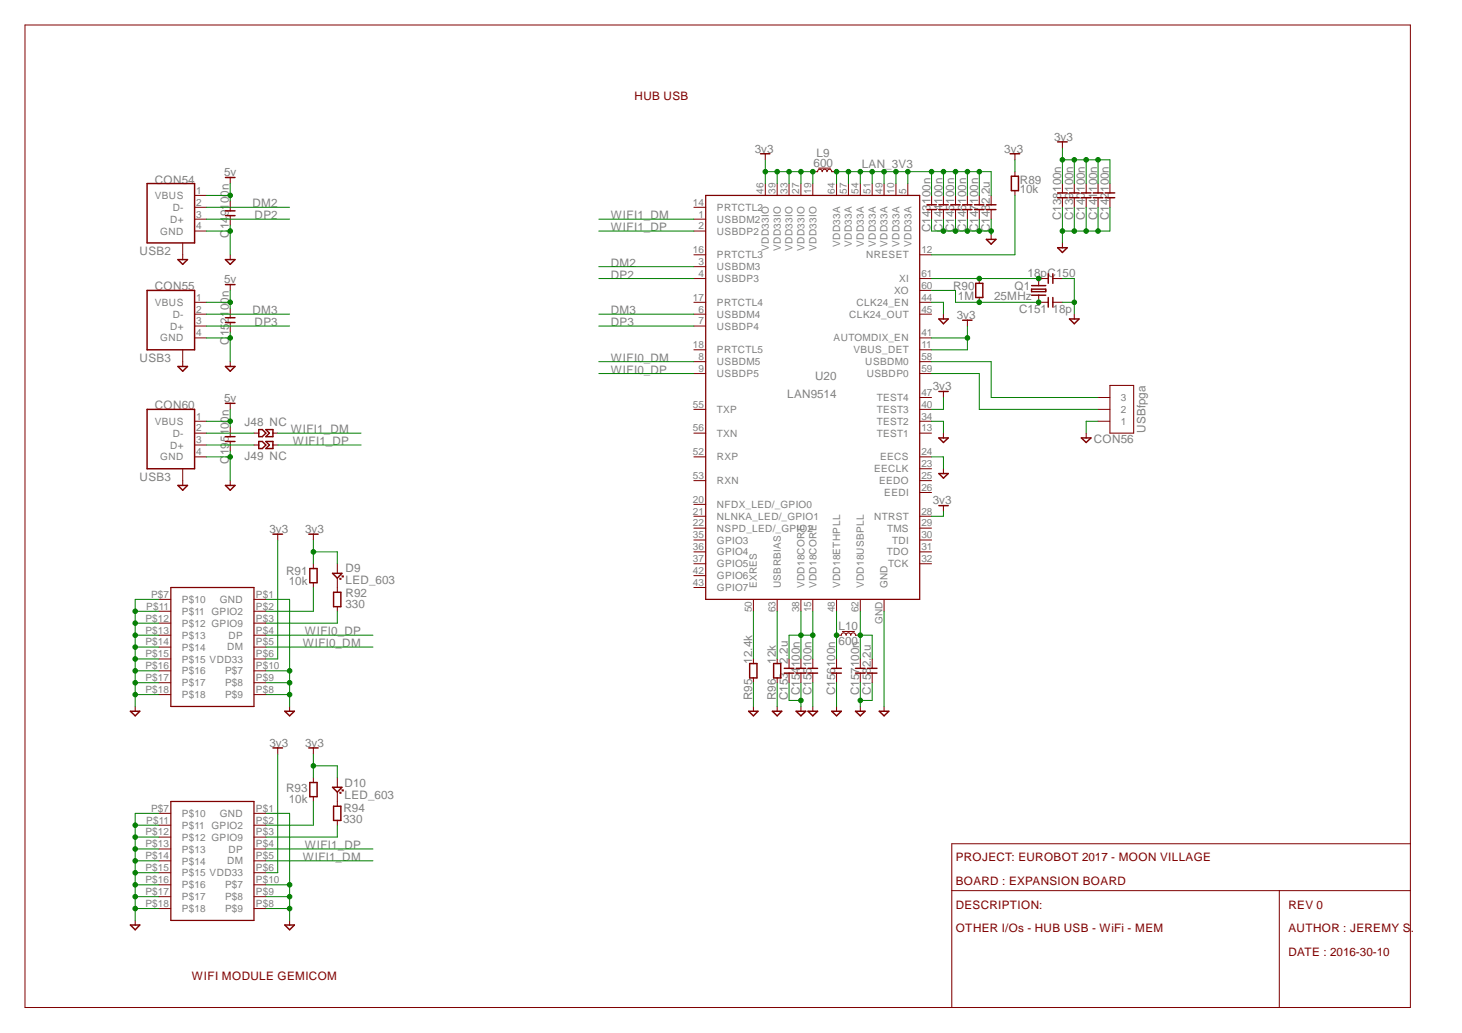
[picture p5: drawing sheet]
<svg xmlns="http://www.w3.org/2000/svg" width="297mm" height="210mm" viewBox="0 0 297 210" stroke-linecap="round" stroke-linejoin="round" font-family="sans-serif">
<defs><g id="words">
<g font-size="2.4" fill="#800000">
<text x="128.9" y="20.4">HUB USB</text>
<text x="194.2" y="179.8">BOARD : EXPANSION BOARD</text>
<text x="194.2" y="174.9">PROJECT: EUROBOT 2017 - MOON VILLAGE</text>
<text x="194.2" y="184.6">DESCRIPTION:</text>
<text x="261.8" y="184.6">REV 0</text>
<text x="194.2" y="189.4">OTHER I/Os - HUB USB - WiFi - MEM</text>
<text x="261.8" y="189.4">AUTHOR : JEREMY S.</text>
<text x="261.8" y="194.3">DATE : 2016-30-10</text>
<text x="39" y="199.1">WIFI MODULE GEMICOM</text>
</g>
<g font-size="2.4" fill="#808080">
<text x="214.2" y="28.6">3v3</text>
<text x="45.5" y="35.8">5v</text>
<text x="153.3" y="31">3v3</text>
<text x="165.3" y="33.9">600</text>
<text x="165.9" y="32">L9</text>
<text x="175.1" y="34.2">LAN_3V3</text>
<text x="204" y="31">3v3</text>
<text x="31.5" y="37.3">CON54</text>
<text x="207.2" y="39.2">10k</text>
<text x="207.2" y="37.3">R89</text>
<text x="51.3" y="42.1">DM2</text>
<text x="51.7" y="44.5">DP2</text>
<text x="124.1" y="46.9">WIFI1_DP</text>
<text x="124.1" y="44.5">WIFI1_DM</text>
<text x="189.1" y="47.2" transform="rotate(-90 189.1 47.2)">C143100n</text>
<text x="191.5" y="47.2" transform="rotate(-90 191.5 47.2)">C144100n</text>
<text x="193.9" y="47.2" transform="rotate(-90 193.9 47.2)">C145100n</text>
<text x="196.3" y="47.2" transform="rotate(-90 196.3 47.2)">C146100n</text>
<text x="198.7" y="47.2" transform="rotate(-90 198.7 47.2)">C147100n</text>
<text x="201.1" y="47.2" transform="rotate(-90 201.1 47.2)">C1482.2u</text>
<text x="215.6" y="44.7" transform="rotate(-90 215.6 44.7)">C138100n</text>
<text x="218" y="44.7" transform="rotate(-90 218 44.7)">C139100n</text>
<text x="220.4" y="44.7" transform="rotate(-90 220.4 44.7)">C140100n</text>
<text x="222.9" y="44.7" transform="rotate(-90 222.9 44.7)">C141100n</text>
<text x="225.3" y="44.7" transform="rotate(-90 225.3 44.7)">C142100n</text>
<text x="28.4" y="51.8">USB2</text>
<text x="46.5" y="48.3" transform="rotate(-90 46.5 48.3)">C149100n</text>
<text x="31.5" y="59">CON55</text>
<text x="45.5" y="57.6">5v</text>
<text x="124.1" y="54.2">DM2</text>
<text x="124.1" y="56.6">DP2</text>
<text x="193.6" y="59">R90</text>
<text x="206.1" y="59">Q1</text>
<text x="208.8" y="56.3">18pC150</text>
<text x="51.3" y="63.8">DM3</text>
<text x="124.1" y="63.8">DM3</text>
<text x="194.4" y="64.8">3v3</text>
<text x="194.6" y="61">1M</text>
<text x="202" y="61">25MHz</text>
<text x="207" y="63.6">C151</text>
<text x="213.9" y="63.6">18p</text>
<text x="46.5" y="70.1" transform="rotate(-90 46.5 70.1)">C152100n</text>
<text x="51.7" y="66.3">DP3</text>
<text x="124.1" y="66.3">DP3</text>
<text x="28.4" y="73.5">USB3</text>
<text x="124.1" y="73.5">WIFI0_DM</text>
<text x="124.1" y="75.9">WIFI0_DP</text>
<text x="165.6" y="77.1">U20</text>
<text x="31.5" y="83.2">CON60</text>
<text x="45.5" y="81.7">5v</text>
<text x="159.9" y="80.8">LAN9514</text>
<text x="189.5" y="79.3">3v3</text>
<text x="49.7" y="86.5">J48 NC</text>
<text x="59.1" y="88">WIFI1_DM</text>
<text x="222.2" y="89.9">CON56</text>
<text x="232.7" y="88" transform="rotate(-90 232.7 88)">USBfpga</text>
<text x="46.5" y="94.2" transform="rotate(-90 46.5 94.2)">C195100n</text>
<text x="49.7" y="93.6">J49 NC</text>
<text x="59.5" y="90.4">WIFI1_DP</text>
<text x="28.4" y="97.7">USB3</text>
<text x="189.5" y="102.5">3v3</text>
<text x="54.7" y="108.3">3v3</text>
<text x="62" y="108.3">3v3</text>
<text x="58.1" y="116.8">R91</text>
<text x="58.7" y="118.9">10k</text>
<text x="70.2" y="116.2">D9</text>
<text x="70.2" y="118.7">LED_603</text>
<text x="70.2" y="123.5">330</text>
<text x="70.2" y="121.3">R92</text>
<text x="61.5" y="131.5">WIFI0_DM</text>
<text x="61.9" y="129.1">WIFI0_DP</text>
<text x="170.3" y="128.1">L10</text>
<text x="170.4" y="131">600</text>
<text x="152.8" y="134.8" transform="rotate(-90 152.8 134.8)">12.4k</text>
<text x="157.6" y="134.8" transform="rotate(-90 157.6 134.8)">12k</text>
<text x="160.1" y="134.8" transform="rotate(-90 160.1 134.8)">2.2u</text>
<text x="152.8" y="142.3" transform="rotate(-90 152.8 142.3)">R95</text>
<text x="157.6" y="142.3" transform="rotate(-90 157.6 142.3)">R96</text>
<text x="160.1" y="142.3" transform="rotate(-90 160.1 142.3)">C153</text>
<text x="162.5" y="141.3" transform="rotate(-90 162.5 141.3)">C154100n</text>
<text x="164.9" y="141.3" transform="rotate(-90 164.9 141.3)">C155100n</text>
<text x="169.7" y="141.3" transform="rotate(-90 169.7 141.3)">C156100n</text>
<text x="174.5" y="141.3" transform="rotate(-90 174.5 141.3)">C157100n</text>
<text x="177" y="141.3" transform="rotate(-90 177 141.3)">C1582.2u</text>
<text x="54.7" y="151.8">3v3</text>
<text x="62" y="151.8">3v3</text>
<text x="58.1" y="161">R93</text>
<text x="70" y="160">D10</text>
<text x="58.7" y="163.1">10k</text>
<text x="69.7" y="167.2">330</text>
<text x="69.8" y="165.1">R94</text>
<text x="70" y="162.4">LED_603</text>
<text x="61.9" y="172.5">WIFI1_DP</text>
<text x="61.5" y="174.9">WIFI1_DM</text>
</g>
<g font-size="2" fill="#808080">
<text x="31.5" y="40.4">VBUS</text>
<text x="39.9" y="39.4">1</text>
<text x="39.9" y="41.8">2</text>
<text x="140.8" y="41.8">14</text>
<text x="155.1" y="39.4" transform="rotate(-90 155.1 39.4)">46</text>
<text x="157.6" y="39.4" transform="rotate(-90 157.6 39.4)">39</text>
<text x="160" y="39.4" transform="rotate(-90 160 39.4)">33</text>
<text x="162.4" y="39.4" transform="rotate(-90 162.4 39.4)">27</text>
<text x="164.8" y="39.4" transform="rotate(-90 164.8 39.4)">19</text>
<text x="169.6" y="39.4" transform="rotate(-90 169.6 39.4)">64</text>
<text x="172" y="39.4" transform="rotate(-90 172 39.4)">57</text>
<text x="174.5" y="39.4" transform="rotate(-90 174.5 39.4)">54</text>
<text x="176.9" y="39.4" transform="rotate(-90 176.9 39.4)">51</text>
<text x="179.3" y="39.4" transform="rotate(-90 179.3 39.4)">49</text>
<text x="181.7" y="39.4" transform="rotate(-90 181.7 39.4)">10</text>
<text x="184.1" y="39.4" transform="rotate(-90 184.1 39.4)">5</text>
<text x="32.6" y="47.7">GND</text>
<text x="34.6" y="45.3">D+</text>
<text x="35.1" y="42.8">D-</text>
<text x="39.9" y="44.2">3</text>
<text x="39.9" y="46.6">4</text>
<text x="141.9" y="44.2">1</text>
<text x="141.9" y="46.6">2</text>
<text x="145.7" y="42.8">PRTCTL2</text>
<text x="145.7" y="45.3">USBDM2</text>
<text x="145.7" y="47.7">USBDP2</text>
<text x="140.8" y="51.4">16</text>
<text x="141.9" y="53.8">3</text>
<text x="145.7" y="52.5">PRTCTL3</text>
<text x="156.2" y="51" transform="rotate(-90 156.2 51)">VDD33IO</text>
<text x="158.6" y="51" transform="rotate(-90 158.6 51)">VDD33IO</text>
<text x="161" y="51" transform="rotate(-90 161 51)">VDD33IO</text>
<text x="163.4" y="51" transform="rotate(-90 163.4 51)">VDD33IO</text>
<text x="165.9" y="51" transform="rotate(-90 165.9 51)">VDD33IO</text>
<text x="170.7" y="50.2" transform="rotate(-90 170.7 50.2)">VDD33A</text>
<text x="173.1" y="50.2" transform="rotate(-90 173.1 50.2)">VDD33A</text>
<text x="175.5" y="50.2" transform="rotate(-90 175.5 50.2)">VDD33A</text>
<text x="176" y="52.5">NRESET</text>
<text x="177.9" y="50.2" transform="rotate(-90 177.9 50.2)">VDD33A</text>
<text x="180.3" y="50.2" transform="rotate(-90 180.3 50.2)">VDD33A</text>
<text x="182.7" y="50.2" transform="rotate(-90 182.7 50.2)">VDD33A</text>
<text x="185.2" y="50.2" transform="rotate(-90 185.2 50.2)">VDD33A</text>
<text x="187.2" y="51.4">12</text>
<text x="141.9" y="56.3">4</text>
<text x="145.7" y="54.9">USBDM3</text>
<text x="145.7" y="57.3">USBDP3</text>
<text x="181.6" y="59.7">XO</text>
<text x="182.7" y="57.3">XI</text>
<text x="187.2" y="58.7">60</text>
<text x="187.2" y="56.3">61</text>
<text x="31.5" y="62.1">VBUS</text>
<text x="35.1" y="64.6">D-</text>
<text x="39.9" y="61.1">1</text>
<text x="39.9" y="63.5">2</text>
<text x="39.9" y="65.9">3</text>
<text x="140.8" y="61.1">17</text>
<text x="141.9" y="63.5">6</text>
<text x="141.9" y="65.9">7</text>
<text x="145.7" y="64.6">USBDM4</text>
<text x="145.7" y="62.1">PRTCTL4</text>
<text x="172.5" y="64.6">CLK24_OUT</text>
<text x="174" y="62.1">CLK24_EN</text>
<text x="187.2" y="61.1">44</text>
<text x="187.2" y="63.5">45</text>
<text x="32.6" y="69.4">GND</text>
<text x="34.6" y="67">D+</text>
<text x="39.9" y="68.3">4</text>
<text x="140.8" y="70.7">18</text>
<text x="145.7" y="67">USBDP4</text>
<text x="145.7" y="71.8">PRTCTL5</text>
<text x="169.4" y="69.4">AUTOMDIX_EN</text>
<text x="173.4" y="71.8">VBUS_DET</text>
<text x="187.2" y="70.7">11</text>
<text x="187.2" y="68.3">41</text>
<text x="141.9" y="73.2">8</text>
<text x="141.9" y="75.6">9</text>
<text x="145.7" y="74.2">USBDM5</text>
<text x="145.7" y="76.6">USBDP5</text>
<text x="175.8" y="74.3">USBDM0</text>
<text x="176.1" y="76.7">USBDP0</text>
<text x="187.2" y="73.2">58</text>
<text x="187.2" y="75.6">59</text>
<text x="140.8" y="82.8">55</text>
<text x="145.7" y="83.9">TXP</text>
<text x="178.1" y="83.9">TEST3</text>
<text x="178.1" y="81.5">TEST4</text>
<text x="187.2" y="82.8">40</text>
<text x="187.2" y="80.4">47</text>
<text x="227.8" y="83.9">2</text>
<text x="227.8" y="81.4">3</text>
<text x="31.5" y="86.3">VBUS</text>
<text x="35.1" y="88.7">D-</text>
<text x="39.9" y="85.3">1</text>
<text x="39.9" y="87.7">2</text>
<text x="140.8" y="87.7">56</text>
<text x="145.7" y="88.7">TXN</text>
<text x="178.1" y="88.7">TEST1</text>
<text x="178.1" y="86.3">TEST2</text>
<text x="187.2" y="87.7">13</text>
<text x="187.2" y="85.3">34</text>
<text x="227.8" y="86.3">1</text>
<text x="32.6" y="93.6">GND</text>
<text x="34.6" y="91.1">D+</text>
<text x="39.9" y="90.1">3</text>
<text x="39.9" y="92.5">4</text>
<text x="140.8" y="92.5">52</text>
<text x="145.7" y="93.6">RXP</text>
<text x="177.6" y="96">EECLK</text>
<text x="178.8" y="93.6">EECS</text>
<text x="187.2" y="94.9">23</text>
<text x="187.2" y="92.5">24</text>
<text x="140.8" y="97.3">53</text>
<text x="145.7" y="98.4">RXN</text>
<text x="178.6" y="98.4">EEDO</text>
<text x="179.7" y="100.8">EEDI</text>
<text x="187.2" y="97.3">25</text>
<text x="187.2" y="99.7">26</text>
<text x="140.8" y="102.2">20</text>
<text x="140.8" y="104.6">21</text>
<text x="140.8" y="107">22</text>
<text x="145.7" y="103.2">NFDX_LED/_GPIO0</text>
<text x="145.7" y="105.6">NLNKA_LED/_GPIO1</text>
<text x="177.6" y="105.6">NTRST</text>
<text x="187.2" y="104.6">28</text>
<text x="187.2" y="107">29</text>
<text x="140.8" y="109.4">35</text>
<text x="140.8" y="111.8">36</text>
<text x="145.7" y="110.4">GPIO3</text>
<text x="145.7" y="112.9">GPIO4</text>
<text x="145.7" y="108">NSPD_LED/_GPIO2</text>
<text x="180.2" y="112.9">TDO</text>
<text x="180.3" y="108">TMS</text>
<text x="181.3" y="110.4">TDI</text>
<text x="187.2" y="109.4">30</text>
<text x="187.2" y="111.8">31</text>
<text x="140.8" y="114.2">37</text>
<text x="140.8" y="116.6">42</text>
<text x="140.8" y="119">43</text>
<text x="145.7" y="115.3">GPIO5</text>
<text x="145.7" y="117.7">GPIO6</text>
<text x="153.8" y="119.5" transform="rotate(-90 153.8 119.5)">EXRES</text>
<text x="158.6" y="119.5" transform="rotate(-90 158.6 119.5)">USBRBIAS</text>
<text x="163.4" y="119.5" transform="rotate(-90 163.4 119.5)">VDD18CORE</text>
<text x="165.9" y="119.5" transform="rotate(-90 165.9 119.5)">VDD18CORE</text>
<text x="170.7" y="119.5" transform="rotate(-90 170.7 119.5)">VDD18ETHPLL</text>
<text x="175.5" y="119.5" transform="rotate(-90 175.5 119.5)">VDD18USBPLL</text>
<text x="180.3" y="119.5" transform="rotate(-90 180.3 119.5)">GND</text>
<text x="180.4" y="115.3">TCK</text>
<text x="187.2" y="114.2">32</text>
<text x="29.7" y="123.9">P$11</text>
<text x="30.7" y="121.5">P$7</text>
<text x="37" y="122.6">P$10</text>
<text x="37" y="125">P$11 GPIO2</text>
<text x="44.7" y="122.5">GND</text>
<text x="52" y="121.5">P$1</text>
<text x="52" y="123.9">P$2</text>
<text x="145.7" y="120.1">GPIO7</text>
<text x="152.7" y="124.4" transform="rotate(-90 152.7 124.4)">50</text>
<text x="157.6" y="124.4" transform="rotate(-90 157.6 124.4)">63</text>
<text x="162.4" y="124.4" transform="rotate(-90 162.4 124.4)">38</text>
<text x="164.8" y="124.4" transform="rotate(-90 164.8 124.4)">15</text>
<text x="169.6" y="124.4" transform="rotate(-90 169.6 124.4)">48</text>
<text x="174.5" y="124.4" transform="rotate(-90 174.5 124.4)">62</text>
<text x="29.5" y="126.3">P$12</text>
<text x="29.5" y="128.7">P$13</text>
<text x="29.5" y="131.1">P$14</text>
<text x="37" y="127.4">P$12 GPIO9</text>
<text x="37" y="129.8">P$13</text>
<text x="46.4" y="129.8">DP</text>
<text x="52" y="126.3">P$3</text>
<text x="52" y="128.7">P$4</text>
<text x="52" y="131.1">P$5</text>
<text x="179.3" y="126.9" transform="rotate(-90 179.3 126.9)">GND</text>
<text x="29.5" y="133.6">P$15</text>
<text x="29.5" y="136">P$16</text>
<text x="37" y="132.2">P$14</text>
<text x="37" y="134.6">P$15 VDD33</text>
<text x="37" y="137">P$16</text>
<text x="45.7" y="137">P$7</text>
<text x="46.1" y="132.2">DM</text>
<text x="52" y="133.6">P$6</text>
<text x="52" y="136">P$10</text>
<text x="29.5" y="138.4">P$17</text>
<text x="29.5" y="140.8">P$18</text>
<text x="37" y="139.4">P$17</text>
<text x="37" y="141.9">P$18</text>
<text x="45.7" y="139.4">P$8</text>
<text x="45.7" y="141.9">P$9</text>
<text x="52" y="138.4">P$9</text>
<text x="52" y="140.8">P$8</text>
<text x="29.7" y="167.3">P$11</text>
<text x="30.7" y="164.9">P$7</text>
<text x="37" y="166">P$10</text>
<text x="44.7" y="166">GND</text>
<text x="52" y="164.9">P$1</text>
<text x="52" y="167.3">P$2</text>
<text x="29.5" y="169.8">P$12</text>
<text x="29.5" y="172.2">P$13</text>
<text x="37" y="168.4">P$11 GPIO2</text>
<text x="37" y="170.8">P$12 GPIO9</text>
<text x="37" y="173.3">P$13</text>
<text x="46.4" y="173.2">DP</text>
<text x="52" y="169.8">P$3</text>
<text x="52" y="172.2">P$4</text>
<text x="29.5" y="174.6">P$14</text>
<text x="29.5" y="177">P$15</text>
<text x="29.5" y="179.5">P$16</text>
<text x="37" y="175.7">P$14</text>
<text x="37" y="178.1">P$15 VDD33</text>
<text x="46.1" y="175.6">DM</text>
<text x="52" y="174.6">P$5</text>
<text x="52" y="177">P$6</text>
<text x="52" y="179.5">P$10</text>
<text x="29.5" y="181.9">P$17</text>
<text x="29.5" y="184.3">P$18</text>
<text x="37" y="180.5">P$16</text>
<text x="37" y="182.9">P$17</text>
<text x="37" y="185.3">P$18</text>
<text x="45.7" y="180.5">P$7</text>
<text x="45.7" y="182.9">P$8</text>
<text x="45.7" y="185.3">P$9</text>
<text x="52" y="181.9">P$9</text>
<text x="52" y="184.3">P$8</text>
</g>
</g></defs>
<g fill="none" stroke="#800000" stroke-width=".2">
<path d="M5.1 5.1h281.5v199.6h-281.5zM39.5 39.7h2.4M155.5 37.3v2.4M157.9 37.3v2.4M160.3 37.3v2.4M162.7 37.3v2.4M165.1 37.3v2.4M170 37.3v2.4M172.4 37.3v2.4M174.8 37.3v2.4M177.2 37.3v2.4M179.6 37.3v2.4"/>
<path d="M182 37.3v2.4M184.4 37.3v2.4M37.1 49.4v2.4M39.5 44.5h2.4M39.5 46.9h2.4M39.5 42.1h2.4M141 44.5h2.4M141 46.9h2.4M141 54.2h2.4M141 56.6h2.4M141 51.8h2.4M141 42.1h2.4"/>
<path d="M186.9 56.6h2.4M186.9 51.8h2.4M186.9 59h2.4M37.1 71.1v2.4M39.5 63.8h2.4M39.5 66.3h2.4M39.5 61.4h2.4M39.5 68.7h2.4M141 63.8h2.4M141 66.3h2.4M141 73.5h2.4M141 75.9h2.4"/>
<path d="M141 71.1h2.4M141 61.4h2.4M186.9 63.8h2.4M186.9 73.5h2.4M186.9 75.9h2.4M186.9 71.1h2.4M186.9 61.4h2.4M186.9 68.7h2.4M37.1 95.2v2.5M39.5 88h2.4M39.5 92.8h2.4M39.5 85.6h2.4"/>
<path d="M39.5 90.4h2.4M141 88h2.4M141 92.8h2.4M141 97.7h2.4M141 83.2h2.4M186.9 88h2.4M186.9 95.2h2.4M186.9 92.8h2.4M186.9 97.7h2.4M186.9 85.6h2.4M186.9 83.2h2.4M186.9 80.8h2.4"/>
<path d="M223.1 85.6h2.4M223.1 83.2h2.4M223.1 80.8h2.4M141 102.5h2.4M141 104.9h2.4M141 107.3h2.4M141 109.7h2.4M141 112.1h2.4M141 114.6h2.4M141 117h2.4M141 119.4h2.4M186.9 104.9h2.4"/>
<path d="M186.9 107.3h2.4M186.9 100.1h2.4M186.9 109.7h2.4M186.9 112.1h2.4M186.9 114.6h2.4M32.3 121.8h2.4M32.3 124.2h2.4M32.3 126.6h2.4M32.3 129.1h2.4M32.3 131.5h2.4M32.3 133.9h2.4M32.3 136.3h2.4"/>
<path d="M32.3 138.7h2.4M51.6 121.8h2.4M51.6 124.2h2.4M51.6 126.6h2.4M51.6 129.1h2.4M51.6 131.5h2.4M51.6 133.9h2.4M51.6 136.3h2.4M51.6 138.7h2.4M153.1 121.8v2.4M157.9 121.8v2.4M162.7 121.8v2.4"/>
<path d="M165.1 121.8v2.4M170 121.8v2.4M174.8 121.8v2.4M179.6 121.8v2.4M32.3 141.1h2.4M51.6 141.1h2.4M32.3 165.3h2.4M32.3 167.7h2.4M32.3 170.1h2.4M32.3 172.5h2.4M32.3 174.9h2.4M32.3 177.3h2.4"/>
<path d="M32.3 179.8h2.4M51.6 165.3h2.4M51.6 167.7h2.4M51.6 170.1h2.4M51.6 172.5h2.4M51.6 174.9h2.4M51.6 177.3h2.4M51.6 179.8h2.4M286.6 171.4h-93.2v33.3M32.3 182.2h2.4M32.3 184.6h2.4M51.6 182.2h2.4"/>
<path d="M51.6 184.6h2.4M193.4 181h93.2M259.9 181v23.7"/>
</g>
<path d="M143.4 39.7h43.5v82.1h-43.5zM34.7 119.4h16.9v24.2h-16.9zM34.7 162.9h16.9v24.1h-16.9z" fill="none" stroke="#800000" stroke-width=".25"/>
<g fill="none" stroke="#800000" stroke-width=".21">
<path d="M46.8 36.1v1.2M155.5 31.2v1.3M165.1 34.9h1a.47 .47 0 0 1 .5-.5 .47 .47 0 0 1 .4 .5 .49 .49 0 0 1 .5-.5 .49 .49 0 0 1 .5 .5 .49 .49 0 0 1 .5-.5 .49 .49 0 0 1 .5 .5h1M166.3 34.2h2.4M189.3 39.7v1.9M191.7 39.7v1.9M194.1 39.7v1.9M196.6 39.7v1.9M199 39.7v1.9M201.4 39.7v1.9M206.2 31.2v1.3M206.2 34.9v.9"/>
<path d="M206.2 38.7v1M215.9 28.8v1.3M215.9 37.3v1.9M218.3 37.3v1.9M220.7 37.3v1.9M223.1 37.3v1.9M225.5 37.3v1.9M37.1 51.8v.9M46.8 40.9v1.9M46.8 43.8v1.9M46.8 51.8v.9M46.8 57.8v1.2"/>
<path d="M189.3 42.6v1.9M191.7 42.6v1.9M194.1 42.6v1.9M196.6 42.6v1.9M199 42.6v1.9M199 56.6v1M201.4 42.6v1.9M201.4 47.7v.9M211 60v1.4h2M213 56.6h-2v1.4M213.9 56.6h2M215.9 40.2v1.9"/>
<path d="M215.9 49.4v.9M218.3 40.2v1.9M220.7 40.2v1.9M223.1 40.2v1.9M225.5 40.2v1.9M37.1 73.5v1M46.8 62.7v1.9M46.8 65.5v2M46.8 73.5v1M191.7 63.8v1M191.7 79.5v1.3M196.6 65.1v1.2"/>
<path d="M199 60.5v.9M213.9 61.4h2M218.3 63.8v1M225.5 78.3h4.8v9.7h-4.8zM37.1 97.7v.9M46.8 82v1.2M46.8 86.8v1.9M46.8 89.7v1.9M46.8 97.7v.9M51.6 88h1M51.6 90.4h1M55.5 88h.9"/>
<path d="M55.5 90.4h.9M191.7 88v1M191.7 95.2v1M220.7 88v1M56.4 108.5v1.2M63.7 108.5v1.2M63.7 114.6v.9M63.7 118.4v1M68.5 114.6v1.9M68.5 117.5v2.9M69 117.5l.3 .2M69 117.7h.3"/>
<path d="M69.3 117.5v.2M69.5 117l.2 .2M69.5 117.2h.2M69.7 117v.2M191.7 102.7v1.2M68.5 123.3v.9M153.1 133.9v.9M153.1 137.8v.9M157.9 133.9v.9M157.9 137.8v.9M160.3 133.9v1.9M160.3 136.8v1.9"/>
<path d="M162.7 133.9v1.9M162.7 136.8v1.9M165.1 133.9v1.9M165.1 136.8v1.9M170 129.1h.9a.49 .49 0 0 1 .5-.5 .49 .49 0 0 1 .5 .5 .47 .47 0 0 1 .5-.5 .47 .47 0 0 1 .4 .5 .49 .49 0 0 1 .5-.5 .49 .49 0 0 1 .5 .5h1M170 133.9v1.9M170 136.8v1.9M171.2 128.3h2.4M174.8 133.9v1.9M174.8 136.8v1.9M177.2 133.9v1.9M177.2 136.8v1.9"/>
<path d="M27.5 143.6v.9M56.4 152v1.2M58.8 143.6v.9M63.7 152v1.2M63.7 158v1M68.5 158v2M153.1 143.6v.9M157.9 143.6v.9M162.7 143.6v.9M165.1 143.6v.9M170 143.6v.9M174.8 143.6v.9"/>
<path d="M179.6 143.6v.9M63.7 161.9v1M68.5 161v2.8M68.5 166.7v1M69 161l.3 .2M69 161.2h.3M69.3 161v.2M69.5 160.4l.2 .3M69.5 160.7h.2M69.7 160.4v.3M27.5 187v1M58.8 187v1"/>
</g>
<g fill="none" stroke="#800000" stroke-width=".3">
<path d="M29.9 37.3h9.6v12.1h-9.6zM45.8 36.1h1.9M154.5 31.2h1.9M205.2 31.2h2M205.5 35.8h1.4v2.9h-1.4zM214.9 39.2h1.9M214.9 28.8h1.9M217.3 39.2h1.9M219.7 39.2h2M222.1 39.2h2M224.5 39.2h2M29.9 59h9.6v12.1h-9.6z"/>
<path d="M36.1 52.7h2l-1 1zM45.8 52.7h1.9l-.9 1zM45.8 42.8h1.9M45.8 43.8h1.9M45.8 57.8h1.9M188.3 41.6h1.9M188.3 42.6h1.9M190.8 41.6h1.9M190.8 42.6h1.9M193.2 41.6h1.9M193.2 42.6h1.9M195.6 41.6h1.9"/>
<path d="M195.6 42.6h1.9M198 41.6h1.9M198 42.6h1.9M198.2 57.6h1.5v2.9h-1.5zM200.4 41.6h1.9M200.4 42.6h1.9M200.4 48.6h1.9l-.9 1zM209.6 58h2.9M209.6 60h2.9M209.6 58.8h2.9v.5h-2.9zM213 55.6v2M213.9 55.6v2"/>
<path d="M214.9 40.2h1.9M214.9 50.3h1.9l-.9 1zM217.3 40.2h1.9M219.7 40.2h2M222.1 40.2h2M224.5 40.2h2M36.1 74.5h2l-1 .9zM45.8 74.5h1.9l-.9 .9zM45.8 64.6h1.9M45.8 65.5h1.9M190.8 79.5h1.9M190.8 64.8h1.9l-1 1z"/>
<path d="M195.6 65.1h1.9M213 60.5v1.9M213.9 60.5v1.9M217.3 64.8h1.9l-.9 1zM29.9 83.2h9.6v12h-9.6zM36.1 98.6h2l-1 1zM45.8 98.6h1.9l-.9 1zM45.8 88.7h1.9M45.8 89.7h1.9M45.8 82h1.9M52.6 87.3h.7l.7 .7-.7 .7h-.7zM52.6 89.7h.7l.7 .7-.7 .7h-.7z"/>
<path d="M54 87.3h1.5v1.4h-1.5l.7-.7zM54 89.7h1.5v1.4h-1.5l.7-.7zM190.8 89h1.9l-1 .9zM190.8 96.2h1.9l-1 1zM219.7 89h2l-1 .9zM55.5 108.5h1.9M62.7 108.5h1.9M62.9 115.5h1.5v2.9h-1.5zM67.6 116.5h1.9l-1 1zM190.8 102.7h1.9M67.8 120.4h1.5v2.9h-1.5zM152.3 134.8h1.5v3h-1.5z"/>
<path d="M157.2 134.8h1.4v3h-1.4zM159.3 135.8h2M159.3 136.8h2M161.8 135.8h1.9M161.8 136.8h1.9M164.2 135.8h1.9M164.2 136.8h1.9M169 135.8h1.9M169 136.8h1.9M173.8 135.8h2M173.8 136.8h2M176.2 135.8h2"/>
<path d="M176.2 136.8h2M26.5 144.5h1.9l-.9 1zM55.5 152h1.9M57.9 144.5h1.9l-1 1zM62.7 152h1.9M62.9 159h1.5v2.9h-1.5zM67.6 160h1.9l-1 1zM152.1 144.5h1.9l-.9 1zM156.9 144.5h1.9l-.9 1zM161.8 144.5h1.9l-1 1zM164.2 144.5h1.9l-1 1zM169 144.5h1.9l-.9 1z"/>
<path d="M173.8 144.5h2l-1 1zM178.6 144.5h2l-1 1zM67.8 163.8h1.5v2.9h-1.5zM26.5 188h1.9l-.9 .9zM57.9 188h1.9l-1 .9z"/>
</g>
<path d="M174.8 138.7v4.9M177.2 138.7v3.6h-2.4M179.6 124.2v19.4" fill="none" stroke="#008000" stroke-width=".2"/>
<circle cx="174.8" cy="142.3" r=".46" fill="#008000"/>
<g fill="none" stroke="#008000" stroke-width=".2">
<path d="M215.9 42.1v7.3M225.5 42.1v4.8h-9.6"/>
<circle cx="174.8" cy="142.3" r=".46"/>
</g>
<circle cx="215.9" cy="46.9" r=".46" fill="#008000"/>
<g fill="none" stroke="#008000" stroke-width=".2">
<path d="M223.1 42.1v4.8"/>
<circle cx="215.9" cy="46.9" r=".46"/>
</g>
<circle cx="223.1" cy="46.9" r=".46" fill="#008000"/>
<g fill="none" stroke="#008000" stroke-width=".2">
<path d="M220.7 42.1v4.8"/>
<circle cx="223.1" cy="46.9" r=".46"/>
</g>
<circle cx="220.7" cy="46.9" r=".46" fill="#008000"/>
<g fill="none" stroke="#008000" stroke-width=".2">
<path d="M218.3 42.1v4.8"/>
<circle cx="220.7" cy="46.9" r=".46"/>
</g>
<circle cx="218.3" cy="46.9" r=".46" fill="#008000"/>
<g fill="none" stroke="#008000" stroke-width=".2">
<path d="M191.7 44.5v2.4h7.3M194.1 44.5v2.4"/>
<circle cx="218.3" cy="46.9" r=".46"/>
</g>
<circle cx="194.1" cy="46.9" r=".46" fill="#008000"/>
<g fill="none" stroke="#008000" stroke-width=".2">
<path d="M196.6 44.5v2.4"/>
<circle cx="194.1" cy="46.9" r=".46"/>
</g>
<circle cx="196.6" cy="46.9" r=".46" fill="#008000"/>
<g fill="none" stroke="#008000" stroke-width=".2">
<path d="M199 44.5v2.4"/>
<circle cx="196.6" cy="46.9" r=".46"/>
</g>
<circle cx="199" cy="46.9" r=".46" fill="#008000"/>
<g fill="none" stroke="#008000" stroke-width=".2">
<path d="M189.3 44.5v2.4h2.4"/>
<circle cx="199" cy="46.9" r=".46"/>
</g>
<circle cx="191.7" cy="46.9" r=".46" fill="#008000"/>
<g fill="none" stroke="#008000" stroke-width=".2">
<path d="M199 46.9h2.4M201.4 44.5v3.2"/>
<circle cx="191.7" cy="46.9" r=".46"/>
</g>
<circle cx="201.4" cy="46.9" r=".46" fill="#008000"/>
<g fill="none" stroke="#008000" stroke-width=".2">
<path d="M162.7 138.7v4.9M165.1 138.7v4.9M160.3 142.3h2.4"/>
<circle cx="201.4" cy="46.9" r=".46"/>
</g>
<circle cx="162.7" cy="142.3" r=".46" fill="#008000"/>
<g fill="none" stroke="#008000" stroke-width=".2">
<path d="M215.9 56.6h2.4v7.2M189.3 61.4h2.4v2.4M215.9 61.4h2.4M189.3 85.6h2.4v2.4M153.1 138.7v4.9M157.9 138.7v4.9M160.3 138.7v3.6M170 138.7v4.9"/>
<circle cx="162.7" cy="142.3" r=".46"/>
</g>
<circle cx="218.3" cy="61.4" r=".46" fill="#008000"/>
<g fill="none" stroke="#008000" stroke-width=".2">
<path d="M189.3 92.8h2.4v2.4M223.1 85.6h-2.4v2.4M54 121.8h4.8v21.8M54 138.7h4.8M54 136.3h4.8M54 141.1h4.8"/>
<circle cx="218.3" cy="61.4" r=".46"/>
</g>
<circle cx="58.8" cy="141.1" r=".46" fill="#008000"/>
<circle cx="58.8" cy="141.1" r=".46" fill="none" stroke="#008000" stroke-width=".2"/>
<circle cx="58.8" cy="138.7" r=".46" fill="#008000"/>
<circle cx="58.8" cy="138.7" r=".46" fill="none" stroke="#008000" stroke-width=".2"/>
<circle cx="58.8" cy="136.3" r=".46" fill="#008000"/>
<g fill="none" stroke="#008000" stroke-width=".2">
<path d="M27.5 124.2h4.8M27.5 126.6h4.8M27.5 129.1h4.8M27.5 131.5h4.8M27.5 133.9h4.8M27.5 136.3h4.8M27.5 138.7h4.8M32.3 121.8h-4.8v21.8M27.5 141.1h4.8"/>
<circle cx="58.8" cy="136.3" r=".46"/>
</g>
<circle cx="27.5" cy="124.2" r=".46" fill="#008000"/>
<circle cx="27.5" cy="124.2" r=".46" fill="none" stroke="#008000" stroke-width=".2"/>
<circle cx="27.5" cy="126.6" r=".46" fill="#008000"/>
<circle cx="27.5" cy="126.6" r=".46" fill="none" stroke="#008000" stroke-width=".2"/>
<circle cx="27.5" cy="129.1" r=".46" fill="#008000"/>
<circle cx="27.5" cy="129.1" r=".46" fill="none" stroke="#008000" stroke-width=".2"/>
<circle cx="27.5" cy="131.5" r=".46" fill="#008000"/>
<circle cx="27.5" cy="131.5" r=".46" fill="none" stroke="#008000" stroke-width=".2"/>
<circle cx="27.5" cy="133.9" r=".46" fill="#008000"/>
<circle cx="27.5" cy="133.9" r=".46" fill="none" stroke="#008000" stroke-width=".2"/>
<circle cx="27.5" cy="136.3" r=".46" fill="#008000"/>
<circle cx="27.5" cy="136.3" r=".46" fill="none" stroke="#008000" stroke-width=".2"/>
<circle cx="27.5" cy="138.7" r=".46" fill="#008000"/>
<circle cx="27.5" cy="138.7" r=".46" fill="none" stroke="#008000" stroke-width=".2"/>
<circle cx="27.5" cy="141.1" r=".46" fill="#008000"/>
<g fill="none" stroke="#008000" stroke-width=".2">
<path d="M54 165.3h4.8v21.7M54 179.8h4.8M54 184.6h4.8M54 182.2h4.8"/>
<circle cx="27.5" cy="141.1" r=".46"/>
</g>
<circle cx="58.8" cy="184.6" r=".46" fill="#008000"/>
<circle cx="58.8" cy="184.6" r=".46" fill="none" stroke="#008000" stroke-width=".2"/>
<circle cx="58.8" cy="182.2" r=".46" fill="#008000"/>
<circle cx="58.8" cy="182.2" r=".46" fill="none" stroke="#008000" stroke-width=".2"/>
<circle cx="58.8" cy="179.8" r=".46" fill="#008000"/>
<g fill="none" stroke="#008000" stroke-width=".2">
<path d="M27.5 167.7h4.8M27.5 170.1h4.8M27.5 172.5h4.8M27.5 174.9h4.8M27.5 177.3h4.8M27.5 179.8h4.8M32.3 165.3h-4.8v21.7M27.5 182.2h4.8M27.5 184.6h4.8"/>
<circle cx="58.8" cy="179.8" r=".46"/>
</g>
<circle cx="27.5" cy="167.7" r=".46" fill="#008000"/>
<circle cx="27.5" cy="167.7" r=".46" fill="none" stroke="#008000" stroke-width=".2"/>
<circle cx="27.5" cy="170.1" r=".46" fill="#008000"/>
<circle cx="27.5" cy="170.1" r=".46" fill="none" stroke="#008000" stroke-width=".2"/>
<circle cx="27.5" cy="172.5" r=".46" fill="#008000"/>
<circle cx="27.5" cy="172.5" r=".46" fill="none" stroke="#008000" stroke-width=".2"/>
<circle cx="27.5" cy="174.9" r=".46" fill="#008000"/>
<circle cx="27.5" cy="174.9" r=".46" fill="none" stroke="#008000" stroke-width=".2"/>
<circle cx="27.5" cy="177.3" r=".46" fill="#008000"/>
<circle cx="27.5" cy="177.3" r=".46" fill="none" stroke="#008000" stroke-width=".2"/>
<circle cx="27.5" cy="179.8" r=".46" fill="#008000"/>
<circle cx="27.5" cy="179.8" r=".46" fill="none" stroke="#008000" stroke-width=".2"/>
<circle cx="27.5" cy="182.2" r=".46" fill="#008000"/>
<circle cx="27.5" cy="182.2" r=".46" fill="none" stroke="#008000" stroke-width=".2"/>
<circle cx="27.5" cy="184.6" r=".46" fill="#008000"/>
<g fill="none" stroke="#008000" stroke-width=".2">
<path d="M41.9 46.9h4.9M46.8 45.7v6.1"/>
<circle cx="27.5" cy="184.6" r=".46"/>
</g>
<circle cx="46.8" cy="46.9" r=".46" fill="#008000"/>
<g fill="none" stroke="#008000" stroke-width=".2">
<path d="M41.9 68.7h4.9M46.8 67.5v6"/>
<circle cx="46.8" cy="46.9" r=".46"/>
</g>
<circle cx="46.8" cy="68.7" r=".46" fill="#008000"/>
<g fill="none" stroke="#008000" stroke-width=".2">
<path d="M41.9 92.8h4.9M46.8 91.6v6.1"/>
<circle cx="46.8" cy="68.7" r=".46"/>
</g>
<circle cx="46.8" cy="92.8" r=".46" fill="#008000"/>
<g fill="none" stroke="#008000" stroke-width=".2">
<path d="M46.8 59v3.7M41.9 61.4h4.9"/>
<circle cx="46.8" cy="92.8" r=".46"/>
</g>
<circle cx="46.8" cy="61.4" r=".46" fill="#008000"/>
<g fill="none" stroke="#008000" stroke-width=".2">
<path d="M41.9 39.7h4.9M46.8 37.3v3.6"/>
<circle cx="46.8" cy="61.4" r=".46"/>
</g>
<circle cx="46.8" cy="39.7" r=".46" fill="#008000"/>
<g fill="none" stroke="#008000" stroke-width=".2">
<path d="M41.9 85.6h4.9M46.8 83.2v3.6"/>
<circle cx="46.8" cy="39.7" r=".46"/>
</g>
<circle cx="46.8" cy="85.6" r=".46" fill="#008000"/>
<g fill="none" stroke="#008000" stroke-width=".2">
<path d="M155.5 32.5v4.8"/>
<circle cx="46.8" cy="85.6" r=".46"/>
</g>
<circle cx="155.5" cy="34.9" r=".46" fill="#008000"/>
<g fill="none" stroke="#008000" stroke-width=".2">
<path d="M155.5 34.9h2.4v2.4"/>
<circle cx="155.5" cy="34.9" r=".46"/>
</g>
<circle cx="157.9" cy="34.9" r=".46" fill="#008000"/>
<g fill="none" stroke="#008000" stroke-width=".2">
<path d="M157.9 34.9h2.4v2.4"/>
<circle cx="157.9" cy="34.9" r=".46"/>
</g>
<circle cx="160.3" cy="34.9" r=".46" fill="#008000"/>
<g fill="none" stroke="#008000" stroke-width=".2">
<path d="M160.3 34.9h2.4v2.4"/>
<circle cx="160.3" cy="34.9" r=".46"/>
</g>
<circle cx="162.7" cy="34.9" r=".46" fill="#008000"/>
<g fill="none" stroke="#008000" stroke-width=".2">
<path d="M162.7 34.9h2.4v2.4"/>
<circle cx="162.7" cy="34.9" r=".46"/>
</g>
<circle cx="165.1" cy="34.9" r=".46" fill="#008000"/>
<g fill="none" stroke="#008000" stroke-width=".2">
<path d="M215.9 30.1v7.2M215.9 32.5h2.4v4.8"/>
<circle cx="165.1" cy="34.9" r=".46"/>
</g>
<circle cx="215.9" cy="32.5" r=".46" fill="#008000"/>
<g fill="none" stroke="#008000" stroke-width=".2">
<path d="M218.3 32.5h2.4v4.8"/>
<circle cx="215.9" cy="32.5" r=".46"/>
</g>
<circle cx="218.3" cy="32.5" r=".46" fill="#008000"/>
<g fill="none" stroke="#008000" stroke-width=".2">
<path d="M220.7 32.5h2.4v4.8"/>
<circle cx="218.3" cy="32.5" r=".46"/>
</g>
<circle cx="220.7" cy="32.5" r=".46" fill="#008000"/>
<g fill="none" stroke="#008000" stroke-width=".2">
<path d="M223.1 32.5h2.4v4.8"/>
<circle cx="220.7" cy="32.5" r=".46"/>
</g>
<circle cx="223.1" cy="32.5" r=".46" fill="#008000"/>
<g fill="none" stroke="#008000" stroke-width=".2">
<path d="M196.6 66.3v4.8h-7.3M191.7 80.8v2.4h-2.4"/>
<circle cx="223.1" cy="32.5" r=".46"/>
</g>
<circle cx="196.6" cy="68.7" r=".46" fill="#008000"/>
<g fill="none" stroke="#008000" stroke-width=".2">
<path d="M206.2 32.5v2.4M189.3 68.7h7.3M56.4 109.7v24.2h-2.4M191.7 103.9v1h-2.4M56.4 153.2v24.1h-2.4M63.7 153.2v4.8M63.7 155.6h4.8v2.4"/>
<circle cx="196.6" cy="68.7" r=".46"/>
</g>
<circle cx="63.7" cy="155.6" r=".46" fill="#008000"/>
<g fill="none" stroke="#008000" stroke-width=".2">
<path d="M63.7 109.7v4.9M63.7 112.1h4.8v2.5"/>
<circle cx="63.7" cy="155.6" r=".46"/>
</g>
<circle cx="63.7" cy="112.1" r=".46" fill="#008000"/>
<g fill="none" stroke="#008000" stroke-width=".2">
<path d="M174.8 129.1h2.4v4.8M174.8 124.2v9.7"/>
<circle cx="63.7" cy="112.1" r=".46"/>
</g>
<circle cx="174.8" cy="129.1" r=".46" fill="#008000"/>
<g fill="none" stroke="#008000" stroke-width=".2">
<path d="M160.3 129.1h2.4M162.7 124.2v9.7"/>
<circle cx="174.8" cy="129.1" r=".46"/>
</g>
<circle cx="162.7" cy="129.1" r=".46" fill="#008000"/>
<g fill="none" stroke="#008000" stroke-width=".2">
<path d="M160.3 129.1v4.8M162.7 129.1h2.4M165.1 124.2v9.7"/>
<circle cx="162.7" cy="129.1" r=".46"/>
</g>
<circle cx="165.1" cy="129.1" r=".46" fill="#008000"/>
<g fill="none" stroke="#008000" stroke-width=".2">
<path d="M170 124.2v4.9"/>
<circle cx="165.1" cy="129.1" r=".46"/>
</g>
<circle cx="170" cy="129.1" r=".46" fill="#008000"/>
<g fill="none" stroke="#008000" stroke-width=".2">
<path d="M189.3 59h4.8v2.4h16.9M153.1 124.2v9.7M157.9 124.2v9.7M170 129.1v4.8"/>
<circle cx="170" cy="129.1" r=".46"/>
</g>
<circle cx="199" cy="61.4" r=".46" fill="#008000"/>
<circle cx="199" cy="61.4" r=".46" fill="none" stroke="#008000" stroke-width=".2"/>
<circle cx="211" cy="61.4" r=".46" fill="#008000"/>
<g fill="none" stroke="#008000" stroke-width=".2">
<path d="M196.6 39.7v-4.8h2.4v4.8M121.7 75.9h19.3M121.7 73.5h19.3M189.3 75.9h9.7v7.3h24.1M189.3 73.5h12.1v7.3h21.7M54 131.5h21.8M54 129.1h21.8"/>
<circle cx="211" cy="61.4" r=".46"/>
</g>
<circle cx="199" cy="34.9" r=".46" fill="#008000"/>
<g fill="none" stroke="#008000" stroke-width=".2">
<path d="M196.6 34.9h-2.5v4.8"/>
<circle cx="199" cy="34.9" r=".46"/>
</g>
<circle cx="196.6" cy="34.9" r=".46" fill="#008000"/>
<g fill="none" stroke="#008000" stroke-width=".2">
<path d="M194.1 34.9h-2.4v4.8"/>
<circle cx="196.6" cy="34.9" r=".46"/>
</g>
<circle cx="194.1" cy="34.9" r=".46" fill="#008000"/>
<g fill="none" stroke="#008000" stroke-width=".2">
<path d="M170 37.3v-2.4h14.4v2.4M172.4 34.9v2.4M199 34.9h2.4"/>
<circle cx="194.1" cy="34.9" r=".46"/>
</g>
<circle cx="172.4" cy="34.9" r=".46" fill="#008000"/>
<g fill="none" stroke="#008000" stroke-width=".2">
<path d="M174.8 34.9v2.4"/>
<circle cx="172.4" cy="34.9" r=".46"/>
</g>
<circle cx="174.8" cy="34.9" r=".46" fill="#008000"/>
<g fill="none" stroke="#008000" stroke-width=".2">
<path d="M177.2 34.9v2.4"/>
<circle cx="174.8" cy="34.9" r=".46"/>
</g>
<circle cx="177.2" cy="34.9" r=".46" fill="#008000"/>
<g fill="none" stroke="#008000" stroke-width=".2">
<path d="M179.6 34.9v2.4"/>
<circle cx="177.2" cy="34.9" r=".46"/>
</g>
<circle cx="179.6" cy="34.9" r=".46" fill="#008000"/>
<g fill="none" stroke="#008000" stroke-width=".2">
<path d="M182 34.9v2.4"/>
<circle cx="179.6" cy="34.9" r=".46"/>
</g>
<circle cx="182" cy="34.9" r=".46" fill="#008000"/>
<circle cx="182" cy="34.9" r=".46" fill="none" stroke="#008000" stroke-width=".2"/>
<circle cx="170" cy="34.9" r=".46" fill="#008000"/>
<g fill="none" stroke="#008000" stroke-width=".2">
<path d="M189.3 34.9h2.4"/>
<circle cx="170" cy="34.9" r=".46"/>
</g>
<circle cx="191.7" cy="34.9" r=".46" fill="#008000"/>
<circle cx="191.7" cy="34.9" r=".46" fill="none" stroke="#008000" stroke-width=".2"/>
<circle cx="184.4" cy="34.9" r=".46" fill="#008000"/>
<g fill="none" stroke="#008000" stroke-width=".2">
<path d="M184.4 34.9h4.9v4.8"/>
<circle cx="184.4" cy="34.9" r=".46"/>
</g>
<circle cx="189.3" cy="34.9" r=".46" fill="#008000"/>
<g fill="none" stroke="#008000" stroke-width=".2">
<path d="M201.4 34.9v4.8M206.2 39.7v12.1h-16.9M189.3 56.6h9.7"/>
<circle cx="189.3" cy="34.9" r=".46"/>
</g>
<circle cx="199" cy="56.6" r=".46" fill="#008000"/>
<g fill="none" stroke="#008000" stroke-width=".2">
<path d="M199 56.6h12"/>
<circle cx="199" cy="56.6" r=".46"/>
</g>
<circle cx="211" cy="56.6" r=".46" fill="#008000"/>
<g fill="none" stroke="#008000" stroke-width=".2">
<path d="M41.9 42.1h16.9M41.9 44.5h16.9M121.7 54.2h19.3M121.7 44.5h19.3M121.7 56.6h19.3M121.7 46.9h19.3M41.9 63.8h16.9M41.9 66.3h16.9M121.7 63.8h19.3M121.7 66.3h19.3M41.9 90.4h9.7M41.9 88h9.7"/>
<path d="M56.4 90.4h17M56.4 88h17M63.7 119.4v4.8h-9.7M68.5 124.2v2.4h-14.5M54 172.5h21.8M54 174.9h21.8M63.7 162.9v4.8h-9.7M68.5 167.7v2.4h-14.5"/>
<circle cx="211" cy="56.6" r=".46"/>
</g>
<use href="#words"/>
</svg>
